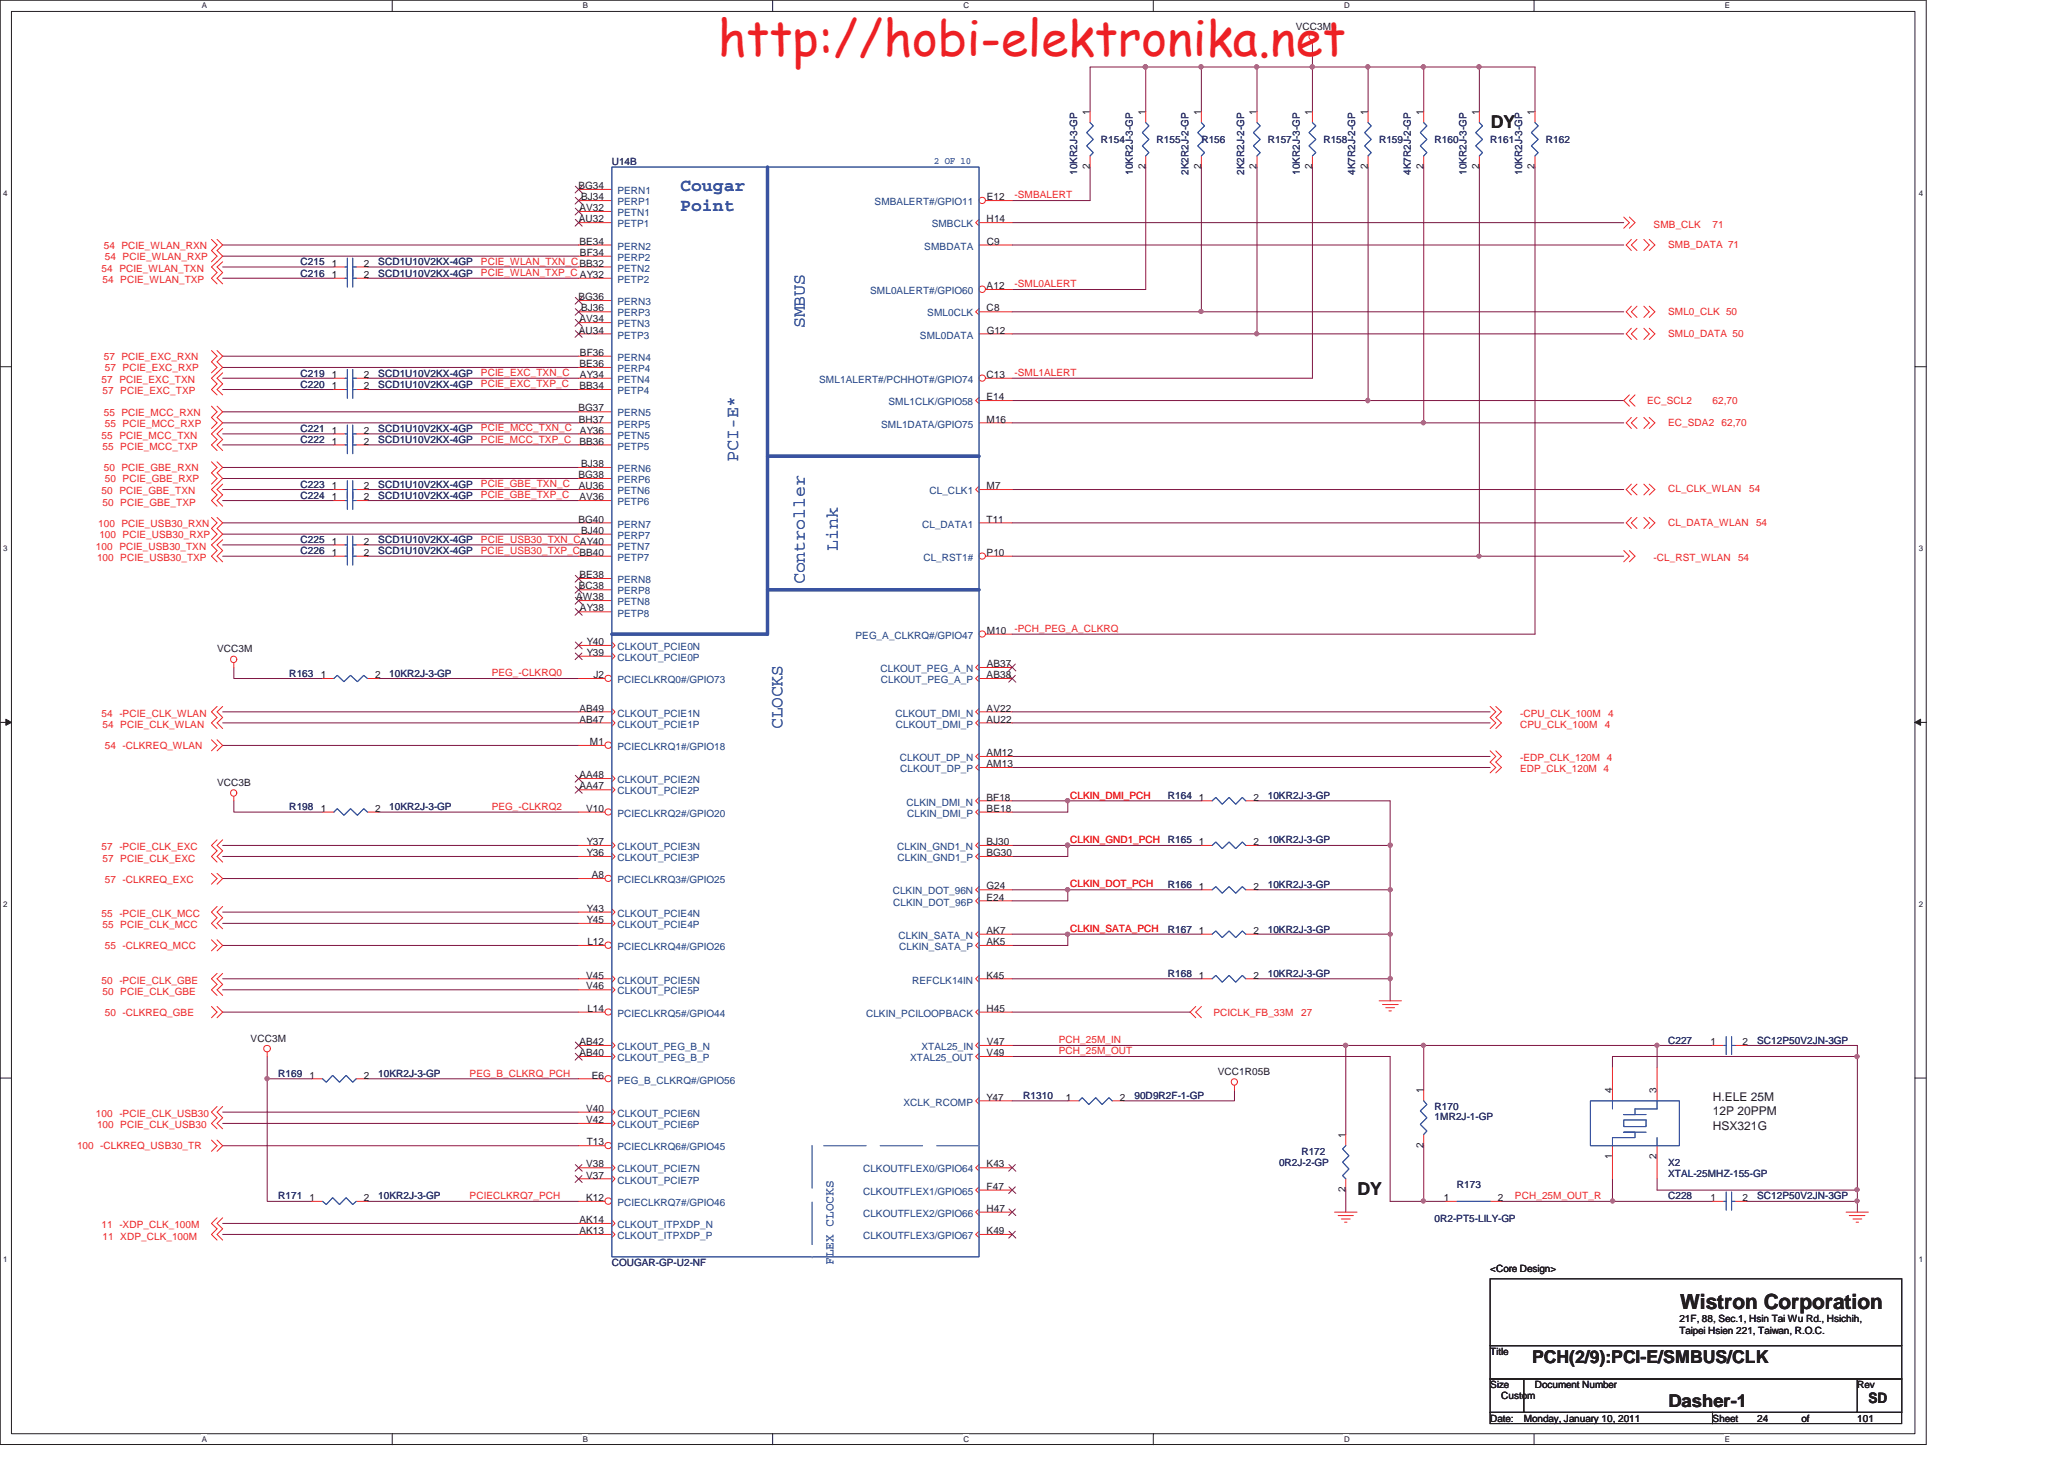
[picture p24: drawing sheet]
<svg xmlns="http://www.w3.org/2000/svg" width="297mm" height="210mm" viewBox="0 0 297 210" stroke-linecap="round" stroke-linejoin="round" font-family="sans-serif">
<defs><g id="words">
<text font-size="7.1" fill="#ed2024" x="103.3" y="8.1">http://hobi-elektronika.net</text>
<text font-size="3" fill="#231f20" x="241.8" y="188.4">Wistron Corporation</text>
<g font-size="2.5" fill="#231f20">
<text x="214.6" y="18.4">DY</text>
<text x="195.4" y="172.1">DY</text>
<text x="220.5" y="196.2">PCH(2/9):PCI-E/SMBUS/CLK</text>
<text x="240.1" y="202.4">Dasher-1</text>
</g>
<g font-size="2.5" fill="#3a53a4">
<text x="97.9" y="27.6">Cougar</text>
<text x="97.9" y="30.4">Point</text>
<text x="115.8" y="47.3" transform="rotate(-90 115.8 47.3)">SMBUS</text>
<text x="106.2" y="66.5" transform="rotate(-90 106.2 66.5)">PCI-E*</text>
<text x="120.6" y="79.3" transform="rotate(-90 120.6 79.3)">Link</text>
<text x="115.8" y="84.1" transform="rotate(-90 115.8 84.1)">Controller</text>
<text x="112.6" y="104.9" transform="rotate(-90 112.6 104.9)">CLOCKS</text>
</g>
<text font-size="2.1" fill="#231f20" x="268.9" y="202">SD</text>
<g font-size="1.7" fill="#231f20">
<text x="246.5" y="158.5">H.ELE 25M</text>
<text x="246.5" y="160.5">12P 20PPM</text>
<text x="246.5" y="162.6">HSX321G</text>
</g>
<text font-size="1.7" fill="#3a53a4" x="119.9" y="182" transform="rotate(-90 119.9 182)">FLEX CLOCKS</text>
<g font-size="1.4" fill="#231f20">
<text x="186.5" y="4.3">VCC3M</text>
<text x="156.8" y="16.5" transform="rotate(-90 156.8 16.5)">1</text>
<text x="164.9" y="16.5" transform="rotate(-90 164.9 16.5)">1</text>
<text x="172.9" y="16.5" transform="rotate(-90 172.9 16.5)">1</text>
<text x="180.8" y="16.5" transform="rotate(-90 180.8 16.5)">1</text>
<text x="188.8" y="16.5" transform="rotate(-90 188.8 16.5)">1</text>
<text x="196.8" y="16.5" transform="rotate(-90 196.8 16.5)">1</text>
<text x="204.9" y="16.5" transform="rotate(-90 204.9 16.5)">1</text>
<text x="212.9" y="16.5" transform="rotate(-90 212.9 16.5)">1</text>
<text x="220.8" y="16.5" transform="rotate(-90 220.8 16.5)">1</text>
<text x="83.3" y="27.2">BG34</text>
<text x="83.6" y="28.8">BJ34</text>
<text x="142" y="28.8">E12</text>
<text x="156.8" y="24.3" transform="rotate(-90 156.8 24.3)">2</text>
<text x="164.9" y="24.3" transform="rotate(-90 164.9 24.3)">2</text>
<text x="172.9" y="24.3" transform="rotate(-90 172.9 24.3)">2</text>
<text x="180.8" y="24.3" transform="rotate(-90 180.8 24.3)">2</text>
<text x="188.8" y="24.3" transform="rotate(-90 188.8 24.3)">2</text>
<text x="196.8" y="24.3" transform="rotate(-90 196.8 24.3)">2</text>
<text x="204.9" y="24.3" transform="rotate(-90 204.9 24.3)">2</text>
<text x="212.9" y="24.3" transform="rotate(-90 212.9 24.3)">2</text>
<text x="220.8" y="24.3" transform="rotate(-90 220.8 24.3)">2</text>
<text x="83.3" y="32">AU32</text>
<text x="83.4" y="35.2">BE34</text>
<text x="83.4" y="30.4">AV32</text>
<text x="142" y="32">H14</text>
<text x="142" y="35.2">C9</text>
<text x="47.7" y="38.4">1</text>
<text x="47.7" y="40">1</text>
<text x="52.4" y="38.4">2</text>
<text x="52.4" y="40">2</text>
<text x="83.5" y="36.8">BF34</text>
<text x="142" y="41.6">A12</text>
<text x="83.3" y="43.2">BG36</text>
<text x="83.4" y="46.4">AV34</text>
<text x="83.6" y="44.8">BJ36</text>
<text x="142" y="44.8">C8</text>
<text x="83.3" y="48">AU34</text>
<text x="83.4" y="52.8">BE36</text>
<text x="83.5" y="51.2">BF36</text>
<text x="142" y="48">G12</text>
<text x="47.7" y="56">1</text>
<text x="47.7" y="54.4">1</text>
<text x="52.4" y="56">2</text>
<text x="52.4" y="54.4">2</text>
<text x="83.3" y="59.2">BG37</text>
<text x="83.4" y="56">BB34</text>
<text x="83.5" y="54.4">AY34</text>
<text x="142" y="57.6">E14</text>
<text x="142" y="54.4">C13</text>
<text x="47.7" y="62.4">1</text>
<text x="47.7" y="64">1</text>
<text x="52.4" y="62.4">2</text>
<text x="52.4" y="64">2</text>
<text x="83.3" y="60.8">BH37</text>
<text x="83.4" y="64">BB36</text>
<text x="83.5" y="62.4">AY36</text>
<text x="142" y="60.8">M16</text>
<text x="47.7" y="70.4">1</text>
<text x="52.4" y="70.4">2</text>
<text x="83.3" y="68.8">BG38</text>
<text x="83.3" y="70.4">AU36</text>
<text x="83.4" y="72">AV36</text>
<text x="83.6" y="67.2">BJ38</text>
<text x="142" y="70.4">M7</text>
<text x="47.7" y="72">1</text>
<text x="52.4" y="72">2</text>
<text x="83.3" y="75.2">BG40</text>
<text x="83.6" y="76.8">BJ40</text>
<text x="142" y="75.2">T11</text>
<text x="47.7" y="80">1</text>
<text x="47.7" y="78.4">1</text>
<text x="52.4" y="80">2</text>
<text x="52.4" y="78.4">2</text>
<text x="83.4" y="83.2">BE38</text>
<text x="142" y="80">P10</text>
<text x="82.9" y="86.4">AW38</text>
<text x="83.3" y="84.8">BC38</text>
<text x="83.5" y="88">AY38</text>
<text x="31.2" y="93.9">VCC3M</text>
<text x="84.4" y="92.8">Y40</text>
<text x="84.4" y="94.4">Y39</text>
<text x="142" y="91.2">M10</text>
<text x="46.2" y="97.6">1</text>
<text x="54" y="97.6">2</text>
<text x="85.4" y="97.6">J2</text>
<text x="142" y="97.6">AB38</text>
<text x="142" y="96">AB37</text>
<text x="83.4" y="102.4">AB49</text>
<text x="83.4" y="104">AB47</text>
<text x="84.9" y="107.2">M1</text>
<text x="142" y="104">AU22</text>
<text x="142" y="102.4">AV22</text>
<text x="31.2" y="113.1">VCC3B</text>
<text x="83.4" y="112">AA48</text>
<text x="83.4" y="113.6">AA47</text>
<text x="142" y="110.4">AM13</text>
<text x="142" y="108.8">AM12</text>
<text x="46.2" y="116.8">1</text>
<text x="54" y="116.8">2</text>
<text x="84.4" y="116.8">V10</text>
<text x="142" y="115.2">BF18</text>
<text x="142" y="116.8">BE18</text>
<text x="172.5" y="115.2">1</text>
<text x="180.4" y="115.2">2</text>
<text x="84.4" y="121.6">Y37</text>
<text x="84.4" y="123.2">Y36</text>
<text x="142" y="123.2">BG30</text>
<text x="142" y="121.6">BJ30</text>
<text x="172.5" y="121.6">1</text>
<text x="180.4" y="121.6">2</text>
<text x="84.4" y="131.2">Y43</text>
<text x="85.2" y="126.4">A8</text>
<text x="142" y="129.6">E24</text>
<text x="142" y="128">G24</text>
<text x="172.5" y="128">1</text>
<text x="180.4" y="128">2</text>
<text x="84.4" y="132.8">Y45</text>
<text x="84.5" y="136">L12</text>
<text x="142" y="136">AK5</text>
<text x="142" y="134.4">AK7</text>
<text x="172.5" y="134.4">1</text>
<text x="180.4" y="134.4">2</text>
<text x="84.4" y="140.9">V45</text>
<text x="84.4" y="142.4">V46</text>
<text x="142" y="140.9">K45</text>
<text x="172.5" y="140.8">1</text>
<text x="180.4" y="140.8">2</text>
<text x="36.1" y="149.9">VCC3M</text>
<text x="84.5" y="145.6">L14</text>
<text x="142" y="145.6">H45</text>
<text x="44.5" y="155.2">1</text>
<text x="52.4" y="155.2">2</text>
<text x="83.4" y="152">AB40</text>
<text x="83.4" y="150.4">AB42</text>
<text x="85.2" y="155.2">E6</text>
<text x="142" y="152">V49</text>
<text x="142" y="150.4">V47</text>
<text x="175.3" y="154.7">VCC1R05B</text>
<text x="246.2" y="150.4">1</text>
<text x="250.8" y="150.4">2</text>
<text x="84.4" y="160">V40</text>
<text x="84.4" y="161.6">V42</text>
<text x="142" y="158.4">Y47</text>
<text x="153.4" y="158.4">1</text>
<text x="161.2" y="158.4">2</text>
<text x="204.9" y="157.4" transform="rotate(-90 204.9 157.4)">1</text>
<text x="232" y="157.4" transform="rotate(-90 232 157.4)">4</text>
<text x="238.4" y="157.4" transform="rotate(-90 238.4 157.4)">3</text>
<text x="84.4" y="164.8">T13</text>
<text x="193.6" y="163.8" transform="rotate(-90 193.6 163.8)">1</text>
<text x="204.9" y="165.2" transform="rotate(-90 204.9 165.2)">2</text>
<text x="232" y="166.8" transform="rotate(-90 232 166.8)">1</text>
<text x="238.4" y="166.8" transform="rotate(-90 238.4 166.8)">2</text>
<text x="44.5" y="172.8">1</text>
<text x="52.4" y="172.8">2</text>
<text x="84.4" y="172.9">K12</text>
<text x="84.4" y="168">V38</text>
<text x="84.4" y="169.6">V37</text>
<text x="142" y="168">K43</text>
<text x="142" y="171.2">F47</text>
<text x="193.6" y="171.6" transform="rotate(-90 193.6 171.6)">2</text>
<text x="207.8" y="172.8">1</text>
<text x="215.6" y="172.8">2</text>
<text x="246.2" y="172.8">1</text>
<text x="250.8" y="172.8">2</text>
<text x="83.4" y="176">AK14</text>
<text x="83.4" y="177.6">AK13</text>
<text x="142" y="174.4">H47</text>
<text x="142" y="177.6">K49</text>
<text x="214.5" y="183.1">&lt;Core Design&gt;</text>
<text x="241.7" y="190.3">21F, 88, Sec.1, Hsin Tai Wu Rd., Hsichih,</text>
<text x="241.7" y="192">Taipei Hsien 221, Taiwan, R.O.C.</text>
<text x="214.4" y="195">Title</text>
<text x="214.4" y="199.8">Size</text>
<text x="216.1" y="201.4">Custom</text>
<text x="220.9" y="199.8">Document Number</text>
<text x="267.3" y="199.8">Rev</text>
<text x="214.4" y="204.6">Date:</text>
<text x="219.3" y="204.6">Monday, January 10, 2011</text>
<text x="246.4" y="204.6">Sheet</text>
<text x="252.9" y="204.6">24</text>
<text x="259.3" y="204.6">of</text>
<text x="267.3" y="204.6">101</text>
</g>
<g font-size="1.4" fill="#2d2d72">
<text x="88" y="23.8">U14B</text>
<text x="158.4" y="20.6">R154</text>
<text x="166.4" y="20.6">R155</text>
<text x="172.9" y="20.6">R156</text>
<text x="182.5" y="20.6">R157</text>
<text x="190.5" y="20.6">R158</text>
<text x="198.5" y="20.6">R159</text>
<text x="206.5" y="20.6">R160</text>
<text x="214.5" y="20.6">R161</text>
<text x="222.5" y="20.6">R162</text>
<text x="155" y="25.2" transform="rotate(-90 155 25.2)">10KR2J-3-GP</text>
<text x="163" y="25.2" transform="rotate(-90 163 25.2)">10KR2J-3-GP</text>
<text x="171" y="25.2" transform="rotate(-90 171 25.2)">2K2R2J-2-GP</text>
<text x="179" y="25.2" transform="rotate(-90 179 25.2)">2K2R2J-2-GP</text>
<text x="187" y="25.2" transform="rotate(-90 187 25.2)">10KR2J-3-GP</text>
<text x="195" y="25.2" transform="rotate(-90 195 25.2)">4K7R2J-2-GP</text>
<text x="203" y="25.2" transform="rotate(-90 203 25.2)">4K7R2J-2-GP</text>
<text x="211" y="25.2" transform="rotate(-90 211 25.2)">10KR2J-3-GP</text>
<text x="219" y="25.2" transform="rotate(-90 219 25.2)">10KR2J-3-GP</text>
<text x="43.3" y="38.2">C215</text>
<text x="43.3" y="39.8">C216</text>
<text x="54.4" y="38.2">SCD1U10V2KX-4GP</text>
<text x="54.4" y="39.8">SCD1U10V2KX-4GP</text>
<text x="43.3" y="55.8">C220</text>
<text x="43.3" y="54.2">C219</text>
<text x="54.4" y="55.8">SCD1U10V2KX-4GP</text>
<text x="54.4" y="54.2">SCD1U10V2KX-4GP</text>
<text x="43.3" y="62.2">C221</text>
<text x="43.3" y="63.8">C222</text>
<text x="54.4" y="62.2">SCD1U10V2KX-4GP</text>
<text x="54.4" y="63.8">SCD1U10V2KX-4GP</text>
<text x="43.3" y="71.8">C224</text>
<text x="43.3" y="70.2">C223</text>
<text x="54.4" y="71.8">SCD1U10V2KX-4GP</text>
<text x="54.4" y="70.2">SCD1U10V2KX-4GP</text>
<text x="43.3" y="79.8">C226</text>
<text x="43.3" y="78.2">C225</text>
<text x="54.4" y="79.8">SCD1U10V2KX-4GP</text>
<text x="54.4" y="78.2">SCD1U10V2KX-4GP</text>
<text x="41.6" y="97.4">R163</text>
<text x="56" y="97.4">10KR2J-3-GP</text>
<text x="41.6" y="116.6">R198</text>
<text x="56" y="116.6">10KR2J-3-GP</text>
<text x="168.1" y="115">R164</text>
<text x="182.5" y="115">10KR2J-3-GP</text>
<text x="168.1" y="121.4">R165</text>
<text x="182.5" y="121.4">10KR2J-3-GP</text>
<text x="168.1" y="127.8">R166</text>
<text x="182.5" y="127.8">10KR2J-3-GP</text>
<text x="168.1" y="134.2">R167</text>
<text x="182.5" y="134.2">10KR2J-3-GP</text>
<text x="168.1" y="140.6">R168</text>
<text x="182.5" y="140.6">10KR2J-3-GP</text>
<text x="40.1" y="155">R169</text>
<text x="54.4" y="155">10KR2J-3-GP</text>
<text x="240.1" y="150.3">C227</text>
<text x="252.9" y="150.3">SC12P50V2JN-3GP</text>
<text x="147.3" y="158.2">R1310</text>
<text x="163.3" y="158.2">90D9R2F-1-GP</text>
<text x="206.5" y="159.8">R170</text>
<text x="206.5" y="161.3">1MR2J-1-GP</text>
<text x="184.1" y="167.8">0R2J-2-GP</text>
<text x="187.3" y="166.2">R172</text>
<text x="240.1" y="167.8">X2</text>
<text x="40.1" y="172.6">R171</text>
<text x="54.4" y="172.6">10KR2J-3-GP</text>
<text x="209.7" y="171">R173</text>
<text x="240.1" y="172.6">C228</text>
<text x="240.1" y="169.4">XTAL-25MHZ-155-GP</text>
<text x="252.9" y="172.6">SC12P50V2JN-3GP</text>
<text x="206.5" y="175.8">0R2-PT5-LILY-GP</text>
<text x="88" y="182.3">COUGAR-GP-U2-NF</text>
</g>
<text font-size="1.4" fill="#3a53a4" x="134.4" y="23.6">2 OF 10</text>
<g font-size="1.4" fill="#1d437e">
<text x="88.8" y="27.9">PERN1</text>
<text x="88.8" y="29.5">PERP1</text>
<text x="125.9" y="29.5">SMBALERT#/GPIO11</text>
<text x="88.8" y="36">PERN2</text>
<text x="88.8" y="31.1">PETN1</text>
<text x="88.8" y="32.7">PETP1</text>
<text x="133" y="36">SMBDATA</text>
<text x="134.1" y="32.7">SMBCLK</text>
<text x="88.8" y="37.5">PERP2</text>
<text x="88.8" y="39.1">PETN2</text>
<text x="88.8" y="40.7">PETP2</text>
<text x="88.8" y="43.9">PERN3</text>
<text x="88.8" y="45.5">PERP3</text>
<text x="88.8" y="47.1">PETN3</text>
<text x="125.2" y="42.3">SML0ALERT#/GPIO60</text>
<text x="133.4" y="45.5">SML0CLK</text>
<text x="88.8" y="51.9">PERN4</text>
<text x="88.8" y="53.6">PERP4</text>
<text x="88.8" y="48.7">PETP3</text>
<text x="132.4" y="48.7">SML0DATA</text>
<text x="88.8" y="59.9">PERN5</text>
<text x="88.8" y="55.1">PETN4</text>
<text x="88.8" y="56.7">PETP4</text>
<text x="117.9" y="55.1">SML1ALERT#/PCHHOT#/GPIO74</text>
<text x="127.9" y="58.3">SML1CLK/GPIO58</text>
<text x="88.8" y="61.6">PERP5</text>
<text x="88.8" y="63.1">PETN5</text>
<text x="88.8" y="64.7">PETP5</text>
<text x="126.8" y="61.6">SML1DATA/GPIO75</text>
<text x="88.8" y="67.9">PERN6</text>
<text x="88.8" y="69.5">PERP6</text>
<text x="88.8" y="71.1">PETN6</text>
<text x="133.8" y="71.1">CL_CLK1</text>
<text x="88.8" y="76">PERN7</text>
<text x="88.8" y="77.5">PERP7</text>
<text x="88.8" y="72.7">PETP6</text>
<text x="132.7" y="76">CL_DATA1</text>
<text x="88.8" y="83.9">PERN8</text>
<text x="88.8" y="79.1">PETN7</text>
<text x="88.8" y="80.7">PETP7</text>
<text x="132.9" y="80.7">CL_RST1#</text>
<text x="88.8" y="85.6">PERP8</text>
<text x="88.8" y="87.1">PETN8</text>
<text x="88.8" y="88.7">PETP8</text>
<text x="88.8" y="93.6">CLKOUT_PCIE0N</text>
<text x="88.8" y="95.1">CLKOUT_PCIE0P</text>
<text x="123.1" y="91.9">PEG_A_CLKRQ#/GPIO47</text>
<text x="88.8" y="98.3">PCIECLKRQ0#/GPIO73</text>
<text x="126.7" y="96.7">CLKOUT_PEG_A_N</text>
<text x="126.8" y="98.3">CLKOUT_PEG_A_P</text>
<text x="88.8" y="103.1">CLKOUT_PCIE1N</text>
<text x="88.8" y="104.7">CLKOUT_PCIE1P</text>
<text x="88.8" y="108">PCIECLKRQ1#/GPIO18</text>
<text x="128.9" y="103.1">CLKOUT_DMI_N</text>
<text x="128.9" y="104.7">CLKOUT_DMI_P</text>
<text x="88.8" y="112.7">CLKOUT_PCIE2N</text>
<text x="129.5" y="109.5">CLKOUT_DP_N</text>
<text x="129.6" y="111.1">CLKOUT_DP_P</text>
<text x="88.8" y="114.3">CLKOUT_PCIE2P</text>
<text x="88.8" y="117.5">PCIECLKRQ2#/GPIO20</text>
<text x="130.4" y="116">CLKIN_DMI_N</text>
<text x="130.6" y="117.5">CLKIN_DMI_P</text>
<text x="88.8" y="122.3">CLKOUT_PCIE3N</text>
<text x="88.8" y="123.9">CLKOUT_PCIE3P</text>
<text x="129.1" y="122.3">CLKIN_GND1_N</text>
<text x="129.2" y="123.9">CLKIN_GND1_P</text>
<text x="88.8" y="131.9">CLKOUT_PCIE4N</text>
<text x="88.8" y="127.1">PCIECLKRQ3#/GPIO25</text>
<text x="128.5" y="128.7">CLKIN_DOT_96N</text>
<text x="128.5" y="130.4">CLKIN_DOT_96P</text>
<text x="88.8" y="133.6">CLKOUT_PCIE4P</text>
<text x="88.8" y="136.7">PCIECLKRQ4#/GPIO26</text>
<text x="129.3" y="135.1">CLKIN_SATA_N</text>
<text x="129.4" y="136.7">CLKIN_SATA_P</text>
<text x="88.8" y="141.6">CLKOUT_PCIE5N</text>
<text x="88.8" y="143.1">CLKOUT_PCIE5P</text>
<text x="131.3" y="141.6">REFCLK14IN</text>
<text x="88.8" y="146.3">PCIECLKRQ5#/GPIO44</text>
<text x="124.6" y="146.3">CLKIN_PCILOOPBACK</text>
<text x="88.8" y="156">PEG_B_CLKRQ#/GPIO56</text>
<text x="88.8" y="152.7">CLKOUT_PEG_B_P</text>
<text x="88.8" y="151.1">CLKOUT_PEG_B_N</text>
<text x="131" y="152.7">XTAL25_OUT</text>
<text x="132.6" y="151.1">XTAL25_IN</text>
<text x="88.8" y="160.7">CLKOUT_PCIE6N</text>
<text x="130" y="159.1">XCLK_RCOMP</text>
<text x="88.8" y="162.4">CLKOUT_PCIE6P</text>
<text x="88.8" y="165.6">PCIECLKRQ6#/GPIO45</text>
<text x="88.8" y="173.6">PCIECLKRQ7#/GPIO46</text>
<text x="88.8" y="168.7">CLKOUT_PCIE7N</text>
<text x="88.8" y="170.4">CLKOUT_PCIE7P</text>
<text x="124.2" y="168.7">CLKOUTFLEX0/GPIO64</text>
<text x="124.2" y="171.9">CLKOUTFLEX1/GPIO65</text>
<text x="88.8" y="176.7">CLKOUT_ITPXDP_N</text>
<text x="88.8" y="178.3">CLKOUT_ITPXDP_P</text>
<text x="124.2" y="175.1">CLKOUTFLEX2/GPIO66</text>
<text x="124.2" y="178.3">CLKOUTFLEX3/GPIO67</text>
</g>
<g font-size="1.4" fill="#ec2426">
<text x="146" y="28.5">-SMBALERT</text>
<text x="14.9" y="35.8">54 PCIE_WLAN_RXN</text>
<text x="238" y="32.8">SMB_CLK</text>
<text x="240.1" y="35.6">SMB_DATA 71</text>
<text x="246.4" y="32.8">71</text>
<text x="14.6" y="39.2">54 PCIE_WLAN_TXN</text>
<text x="14.8" y="40.7">54 PCIE_WLAN_TXP</text>
<text x="15.1" y="37.4">54 PCIE_WLAN_RXP</text>
<text x="69.2" y="38.1">PCIE_WLAN_TXN_CBB32</text>
<text x="69.2" y="39.7">PCIE_WLAN_TXP_C AY32</text>
<text x="146" y="41.3">-SML0ALERT</text>
<text x="240.1" y="45.3">SML0_CLK 50</text>
<text x="14.9" y="51.8">57 PCIE_EXC_RXN</text>
<text x="15.1" y="53.4">57 PCIE_EXC_RXP</text>
<text x="240.1" y="48.5">SML0_DATA 50</text>
<text x="14.6" y="55.1">57 PCIE_EXC_TXN</text>
<text x="14.8" y="56.8">57 PCIE_EXC_TXP</text>
<text x="14.9" y="59.8">55 PCIE_MCC_RXN</text>
<text x="69.2" y="54.1">PCIE_EXC_TXN_C</text>
<text x="69.2" y="55.7">PCIE_EXC_TXP_C</text>
<text x="146" y="54.1">-SML1ALERT</text>
<text x="237" y="58.2">EC_SCL2</text>
<text x="246.5" y="58.2">62,70</text>
<text x="14.6" y="63.2">55 PCIE_MCC_TXN</text>
<text x="14.8" y="64.8">55 PCIE_MCC_TXP</text>
<text x="15.1" y="61.4">55 PCIE_MCC_RXP</text>
<text x="69.2" y="62.1">PCIE_MCC_TXN_C</text>
<text x="69.2" y="63.7">PCIE_MCC_TXP_C</text>
<text x="240.1" y="61.2">EC_SDA2</text>
<text x="247.8" y="61.2">62,70</text>
<text x="14.6" y="71.2">50 PCIE_GBE_TXN</text>
<text x="14.9" y="67.8">50 PCIE_GBE_RXN</text>
<text x="15.1" y="69.4">50 PCIE_GBE_RXP</text>
<text x="69.2" y="70.1">PCIE_GBE_TXN_C</text>
<text x="69.2" y="71.7">PCIE_GBE_TXP_C</text>
<text x="240.1" y="70.9">CL_CLK_WLAN</text>
<text x="251.7" y="70.9">54</text>
<text x="14.1" y="75.8">100 PCIE_USB30_RXN</text>
<text x="14.3" y="77.4">100 PCIE_USB30_RXP</text>
<text x="14.8" y="72.8">50 PCIE_GBE_TXP</text>
<text x="240.1" y="75.6">CL_DATA_WLAN</text>
<text x="252.7" y="75.6">54</text>
<text x="13.8" y="79.2">100 PCIE_USB30_TXN</text>
<text x="14" y="80.8">100 PCIE_USB30_TXP</text>
<text x="69.2" y="78.1">PCIE_USB30_TXN_CAY40</text>
<text x="69.2" y="79.7">PCIE_USB30_TXP_CBB40</text>
<text x="238" y="80.8">-CL_RST_WLAN</text>
<text x="250.1" y="80.8">54</text>
<text x="146" y="90.9">-PCH_PEG_A_CLKRQ</text>
<text x="70.8" y="97.3">PEG_-CLKRQ0</text>
<text x="14.6" y="103.2">54 -PCIE_CLK_WLAN</text>
<text x="14.8" y="104.8">54 PCIE_CLK_WLAN</text>
<text x="15.1" y="107.8">54 -CLKREQ_WLAN</text>
<text x="218.8" y="103.2">-CPU_CLK_100M</text>
<text x="218.8" y="104.8">CPU_CLK_100M</text>
<text x="231" y="104.8">4</text>
<text x="231.4" y="103.2">4</text>
<text x="218.8" y="109.5">-EDP_CLK_120M 4</text>
<text x="218.8" y="111.2">EDP_CLK_120M 4</text>
<text x="70.8" y="116.5">PEG_-CLKRQ2</text>
<text x="154" y="114.9">CLKIN_DMI_PCH</text>
<text x="14.6" y="122.4">57 -PCIE_CLK_EXC</text>
<text x="14.8" y="124">57 PCIE_CLK_EXC</text>
<text x="154" y="121.3">CLKIN_GND1_PCH</text>
<text x="14.6" y="132">55 -PCIE_CLK_MCC</text>
<text x="15.1" y="127">57 -CLKREQ_EXC</text>
<text x="154" y="127.7">CLKIN_DOT_PCH</text>
<text x="14.8" y="133.6">55 PCIE_CLK_MCC</text>
<text x="15.1" y="136.6">55 -CLKREQ_MCC</text>
<text x="154" y="134.1">CLKIN_SATA_PCH</text>
<text x="14.6" y="141.6">50 -PCIE_CLK_GBE</text>
<text x="14.8" y="143.2">50 PCIE_CLK_GBE</text>
<text x="15.1" y="146.2">50 -CLKREQ_GBE</text>
<text x="174.6" y="146.2">PCICLK_FB_33M</text>
<text x="187.3" y="146.2">27</text>
<text x="67.6" y="154.9">PEG_B_CLKRQ_PCH</text>
<text x="152.4" y="150.1">PCH_25M_IN</text>
<text x="152.4" y="151.7">PCH_25M_OUT</text>
<text x="13.8" y="160.8">100 -PCIE_CLK_USB30</text>
<text x="11.1" y="165.4">100 -CLKREQ_USB30_TR</text>
<text x="14" y="162.4">100 PCIE_CLK_USB30</text>
<text x="67.6" y="172.5">PCIECLKRQ7_PCH</text>
<text x="218" y="172.5">PCH_25M_OUT_R</text>
<text x="14.6" y="176.8">11 -XDP_CLK_100M</text>
<text x="14.8" y="178.4">11 XDP_CLK_100M</text>
</g>
<g font-size="1.1" fill="#231f20">
<text x="29" y="1.2">A</text>
<text x="83.9" y="1.2">B</text>
<text x="138.7" y="1.2">C</text>
<text x="193.4" y="1.2">D</text>
<text x="248.3" y="1.2">E</text>
<text x=".5" y="28.2">4</text>
<text x="276.1" y="28.2">4</text>
<text x=".5" y="79.3">3</text>
<text x="276.1" y="79.3">3</text>
<text x=".5" y="130.5">2</text>
<text x="276.1" y="130.5">2</text>
<text x=".5" y="181.7">1</text>
<text x="276.1" y="181.7">1</text>
<text x="29" y="207.5">A</text>
<text x="83.9" y="207.5">B</text>
<text x="138.7" y="207.5">C</text>
<text x="193.4" y="207.5">D</text>
<text x="248.3" y="207.5">E</text>
</g>
</g></defs>
<path d="M0 0h277.2v207.9h-277.2zM1.6 1.6h274v204.7h-274z" fill="none" stroke="#231f20" stroke-width=".14"/>
<g fill="#fff">
<path d="M29 .2h.8v1.2h-.8z"/>
<path d="M29 206.5h.8v1.2h-.8z"/>
</g>
<path d="M56.4 0v1.6M56.4 206.3v1.6" fill="none" stroke="#231f20" stroke-width=".14"/>
<g fill="#fff">
<path d="M83.8 .2h.7v1.2h-.7z"/>
<path d="M83.8 206.5h.7v1.2h-.7z"/>
</g>
<path d="M111.2 0v1.6M111.2 206.3v1.6" fill="none" stroke="#231f20" stroke-width=".14"/>
<g fill="#fff">
<path d="M138.6 .2h.8v1.2h-.8z"/>
<path d="M138.6 206.5h.8v1.2h-.8z"/>
</g>
<path d="M166 0v1.6M166 206.3v1.6" fill="none" stroke="#231f20" stroke-width=".14"/>
<g fill="#fff">
<path d="M193.4 .2h.8v1.2h-.8z"/>
<path d="M193.4 206.5h.8v1.2h-.8z"/>
</g>
<path d="M220.8 0v1.6M220.8 206.3v1.6" fill="none" stroke="#231f20" stroke-width=".14"/>
<g fill="#fff">
<path d="M248.1 .2h.8v1.2h-.8z"/>
<path d="M248.1 206.5h.8v1.2h-.8z"/>
<path d="M.5 27.2h.6v1.2h-.6z"/>
<path d="M276 27.2h.6v1.2h-.6z"/>
<path d="M.5 78.4h.6v1.1h-.6z"/>
<path d="M276 78.4h.6v1.1h-.6z"/>
</g>
<path d="M0 52.8h1.6M275.6 52.8h1.6" fill="none" stroke="#231f20" stroke-width=".14"/>
<g fill="#fff">
<path d="M.5 129.5h.6v1.2h-.6z"/>
<path d="M276 129.5h.6v1.2h-.6z"/>
</g>
<path d="M0 104h1.6M275.6 104h1.6" fill="none" stroke="#231f20" stroke-width=".14"/>
<path d="M.8 103.5l.8 .5-.8 .4z" fill="#231f20"/>
<path d="M.8 103.5l.8 .5-.8 .4z" fill="none" stroke="#231f20" stroke-width=".14"/>
<path d="M275.6 104l.8-.5v.9z" fill="#231f20"/>
<path d="M275.6 104l.8-.5v.9z" fill="none" stroke="#231f20" stroke-width=".14"/>
<g fill="#fff">
<path d="M.5 180.7h.6v1.2h-.6z"/>
<path d="M276 180.7h.6v1.2h-.6z"/>
</g>
<path d="M0 155.2h1.6M275.6 155.2h1.6" fill="none" stroke="#231f20" stroke-width=".14"/>
<path d="M204.9 9.6h8v6.4" fill="none" stroke="#7f1542" stroke-width=".14"/>
<circle cx="212.8" cy="9.6" r=".31" fill="#b8529f"/>
<circle cx="212.8" cy="9.6" r=".31" fill="none" stroke="#b8529f" stroke-width=".14"/>
<circle cx="204.8" cy="9.6" r=".31" fill="#b8529f"/>
<circle cx="204.8" cy="9.6" r=".31" fill="none" stroke="#b8529f" stroke-width=".14"/>
<path d="M212.9 24v56h20.8" fill="none" stroke="#7f1542" stroke-width=".14"/>
<circle cx="212.9" cy="80" r=".29" fill="#b8529f"/>
<circle cx="212.9" cy="80" r=".29" fill="none" stroke="#b8529f" stroke-width=".14"/>
<path d="M204.9 24v36.9h28.8" fill="none" stroke="#7f1542" stroke-width=".14"/>
<circle cx="204.8" cy="60.8" r=".3" fill="#b8529f"/>
<circle cx="204.8" cy="60.8" r=".3" fill="none" stroke="#b8529f" stroke-width=".14"/>
<path d="M196.9 24v33.6h36.8" fill="none" stroke="#7f1542" stroke-width=".14"/>
<circle cx="196.8" cy="57.6" r=".3" fill="#b8529f"/>
<circle cx="196.8" cy="57.6" r=".3" fill="none" stroke="#b8529f" stroke-width=".14"/>
<path d="M180.9 24v24.1M188.9 24v30.4h-43.2" fill="none" stroke="#7f1542" stroke-width=".14"/>
<circle cx="180.9" cy="48" r=".3" fill="#b8529f"/>
<circle cx="180.9" cy="48" r=".3" fill="none" stroke="#b8529f" stroke-width=".14"/>
<path d="M172.9 24v20.9h60.8M180.9 48.1h52.8" fill="none" stroke="#7f1542" stroke-width=".14"/>
<circle cx="172.8" cy="44.8" r=".29" fill="#b8529f"/>
<circle cx="172.8" cy="44.8" r=".29" fill="none" stroke="#b8529f" stroke-width=".14"/>
<g fill="none" stroke="#7f1542" stroke-width=".14">
<path d="M164.9 9.6h-8v6.4M145.7 32h88M145.7 35.3h88M156.9 24v4.9h-11.2M164.9 24v17.7h-19.2M32 51.3h51.3M32 52.9h51.3M32 54.4h16M32 56.1h16M52.9 56.1h30.4M52.9 54.4h30.4M32 102.5h51.3"/>
<path d="M32 104h51.3M32 107.3h51.3M32 136.1h51.3M32 126.4h51.3M32 123.3h51.3M32 121.7h51.3M32 131.3h51.3M32 145.7h51.3M38.5 152.1v3.2h6.4M52.9 155.3h30.4"/>
</g>
<circle cx="164.8" cy="9.6" r=".31" fill="#b8529f"/>
<circle cx="164.8" cy="9.6" r=".31" fill="none" stroke="#b8529f" stroke-width=".14"/>
<path d="M164.9 9.6v6.4M172.9 9.6v6.4M180.9 9.6v6.4M188.9 6.4v9.6M188.9 9.6h8" fill="none" stroke="#7f1542" stroke-width=".14"/>
<circle cx="196.8" cy="9.6" r=".3" fill="#b8529f"/>
<circle cx="196.8" cy="9.6" r=".3" fill="none" stroke="#b8529f" stroke-width=".14"/>
<circle cx="188.8" cy="9.6" r=".31" fill="#b8529f"/>
<circle cx="188.8" cy="9.6" r=".31" fill="none" stroke="#b8529f" stroke-width=".14"/>
<path d="M172.9 9.6h16M196.9 16v-6.4h8v6.4M145.7 48.1h35.2M145.7 70.5h88M145.7 75.3h88" fill="none" stroke="#7f1542" stroke-width=".14"/>
<circle cx="180.8" cy="9.6" r=".31" fill="#b8529f"/>
<circle cx="180.8" cy="9.6" r=".31" fill="none" stroke="#b8529f" stroke-width=".14"/>
<path d="M164.9 9.6h8M145.7 60.9h59.2M145.7 80h67.2" fill="none" stroke="#7f1542" stroke-width=".14"/>
<circle cx="172.8" cy="9.6" r=".31" fill="#b8529f"/>
<circle cx="172.8" cy="9.6" r=".31" fill="none" stroke="#b8529f" stroke-width=".14"/>
<circle cx="164.8" cy="9.6" r=".31" fill="#b8529f"/>
<circle cx="164.8" cy="9.6" r=".31" fill="none" stroke="#b8529f" stroke-width=".14"/>
<path d="M212.9 9.6h8v6.4M220.9 24v67.3h-75.2M145.7 57.6h51.2M145.7 102.5h68.8M145.7 104h68.8M145.7 145.7h25.6M238.5 150.5v3.2M232.1 172.9h14.4" fill="none" stroke="#7f1542" stroke-width=".14"/>
<circle cx="232.1" cy="172.8" r=".3" fill="#b8529f"/>
<circle cx="232.1" cy="172.8" r=".3" fill="none" stroke="#b8529f" stroke-width=".14"/>
<path d="M238.5 150.5h8M232.1 169.7v3.2" fill="none" stroke="#7f1542" stroke-width=".14"/>
<circle cx="238.5" cy="150.4" r=".29" fill="#b8529f"/>
<circle cx="238.5" cy="150.4" r=".29" fill="none" stroke="#b8529f" stroke-width=".14"/>
<path d="M251.3 150.5h16M267.3 171.3v1.6" fill="none" stroke="#7f1542" stroke-width=".14"/>
<circle cx="267.3" cy="171.2" r=".29" fill="#b8529f"/>
<circle cx="267.3" cy="171.2" r=".29" fill="none" stroke="#b8529f" stroke-width=".14"/>
<path d="M251.3 172.9h16v1.6" fill="none" stroke="#7f1542" stroke-width=".14"/>
<circle cx="267.3" cy="172.8" r=".29" fill="#b8529f"/>
<circle cx="267.3" cy="172.8" r=".29" fill="none" stroke="#b8529f" stroke-width=".14"/>
<g fill="none" stroke="#7f1542" stroke-width=".14">
<path d="M32 59.3h51.3M32 70.5h16M32 72h16M32 62.4h16M32 64h16M32 67.3h51.3M32 68.9h51.3M32 60.9h51.3M52.9 70.5h30.4M52.9 72h30.4M52.9 62.4h30.4M52.9 64h30.4"/>
<path d="M145.7 150.5h48v12.8M193.7 171.3v3.2M204.9 164.9v8h3.2M216.1 172.9h16"/>
</g>
<circle cx="204.8" cy="172.8" r=".29" fill="#b8529f"/>
<circle cx="204.8" cy="172.8" r=".29" fill="none" stroke="#b8529f" stroke-width=".14"/>
<path d="M145.7 152.1h54.4v20.8h4.8M238.5 150.5h-33.6v6.4" fill="none" stroke="#7f1542" stroke-width=".14"/>
<circle cx="204.8" cy="150.4" r=".29" fill="#b8529f"/>
<circle cx="204.8" cy="150.4" r=".29" fill="none" stroke="#b8529f" stroke-width=".14"/>
<path d="M193.7 150.5h11.2" fill="none" stroke="#7f1542" stroke-width=".14"/>
<circle cx="193.7" cy="150.4" r=".31" fill="#b8529f"/>
<circle cx="193.7" cy="150.4" r=".31" fill="none" stroke="#b8529f" stroke-width=".14"/>
<path d="M267.3 152.1v19.2h-28.8" fill="none" stroke="#7f1542" stroke-width=".14"/>
<circle cx="267.3" cy="152.1" r=".3" fill="#b8529f"/>
<circle cx="267.3" cy="152.1" r=".3" fill="none" stroke="#b8529f" stroke-width=".14"/>
<g fill="none" stroke="#7f1542" stroke-width=".14">
<path d="M32 38.4h16M32 35.3h51.3M32 36.9h51.3M52.9 38.4h30.4M32 40h16M52.9 40h30.4M32 78.4h16M32 75.3h51.3M32 76.9h51.3M52.9 78.4h30.4M32 80h16M33.7 96.1v1.6h12.7"/>
<path d="M52.9 80h30.4M54.4 97.7h28.9M32 132.9h51.3M32 142.5h51.3M32 140.9h51.3M38.5 155.3v17.6h6.4M267.3 150.5v1.6h-35.2v1.6M238.5 169.7v1.6"/>
</g>
<circle cx="38.4" cy="155.2" r=".3" fill="#b8529f"/>
<circle cx="38.4" cy="155.2" r=".3" fill="none" stroke="#b8529f" stroke-width=".14"/>
<path d="M145.7 44.9h27.2M153.7 115.3h19.2M32 177.7h51.3M32 176.1h51.3" fill="none" stroke="#7f1542" stroke-width=".14"/>
<circle cx="153.6" cy="115.2" r=".31" fill="#b8529f"/>
<circle cx="153.6" cy="115.2" r=".31" fill="none" stroke="#b8529f" stroke-width=".14"/>
<path d="M153.7 121.7h19.2" fill="none" stroke="#7f1542" stroke-width=".14"/>
<circle cx="153.6" cy="121.6" r=".32" fill="#b8529f"/>
<circle cx="153.6" cy="121.6" r=".32" fill="none" stroke="#b8529f" stroke-width=".14"/>
<path d="M153.7 128.1h19.2" fill="none" stroke="#7f1542" stroke-width=".14"/>
<circle cx="153.6" cy="128" r=".31" fill="#b8529f"/>
<circle cx="153.6" cy="128" r=".31" fill="none" stroke="#b8529f" stroke-width=".14"/>
<path d="M153.7 134.4h19.2" fill="none" stroke="#7f1542" stroke-width=".14"/>
<circle cx="153.7" cy="134.4" r=".3" fill="#b8529f"/>
<circle cx="153.7" cy="134.4" r=".3" fill="none" stroke="#b8529f" stroke-width=".14"/>
<path d="M153.7 115.3v1.6h-8M180.9 115.3h19.2v12.8M153.7 121.7v1.6h-8M153.7 128.1v1.5h-8M153.7 134.4v1.7h-8M180.9 121.7h19.2M145.7 140.9h27.2" fill="none" stroke="#7f1542" stroke-width=".14"/>
<circle cx="200.1" cy="121.6" r=".31" fill="#b8529f"/>
<circle cx="200.1" cy="121.6" r=".31" fill="none" stroke="#b8529f" stroke-width=".14"/>
<path d="M180.9 128.1h19.2M180.9 134.4h19.2M180.9 140.9h19.2" fill="none" stroke="#7f1542" stroke-width=".14"/>
<circle cx="200.1" cy="140.8" r=".31" fill="#b8529f"/>
<circle cx="200.1" cy="140.8" r=".31" fill="none" stroke="#b8529f" stroke-width=".14"/>
<path d="M200.1 128.1v6.3M200.1 140.9v3.1" fill="none" stroke="#7f1542" stroke-width=".14"/>
<circle cx="200.1" cy="128" r=".3" fill="#b8529f"/>
<circle cx="200.1" cy="128" r=".3" fill="none" stroke="#b8529f" stroke-width=".14"/>
<path d="M145.7 128.1h8M200.1 134.4v6.5" fill="none" stroke="#7f1542" stroke-width=".14"/>
<circle cx="200.1" cy="134.4" r=".3" fill="#b8529f"/>
<circle cx="200.1" cy="134.4" r=".3" fill="none" stroke="#b8529f" stroke-width=".14"/>
<g fill="none" stroke="#7f1542" stroke-width=".14">
<path d="M33.7 115.3v1.6h12.7M54.4 116.9h28.9M145.7 108.9h68.8M145.7 110.5h68.8M145.7 115.3h8M145.7 134.4h8M145.7 121.7h8M145.7 158.4h8M177.7 156.9v1.5h-16M32 164.9h51.3M32 161.7h51.3M32 160.1h51.3"/>
<path d="M52.9 172.9h30.4"/>
</g>
<g fill="none" stroke="#ec2426" stroke-width=".14">
<path d="M164.9 16v1.6M188.9 5.8v.6M30.4 34.5l.8 .8-.8 .8 .8 .8-.8 .8M31.2 34.5l.8 .8-.8 .8 .8 .8-1.6 1.5 .8 .8-.8 .8 .8 .9M32 37.7l-.8 .7 .8 .8-.8 .8 .8 .9M83.3 27.3h4.8M83.3 28.9h4.8M83.3 35.3h4.8M83.3 36.9h4.8M83.3 30.4h4.8M83.3 32h4.8M83.3 38.4h4.8"/>
<path d="M164.9 22.4v1.6M233.7 31.2l.8 .8-.8 .8M234.5 31.2l.8 .8-.8 .8M234.8 34.5l-.8 .8 .8 .8M235.6 34.5l-.8 .8 .8 .8M236.6 34.5l.7 .8-.7 .8M237.3 34.5l.9 .8-.9 .8M30.4 50.5l.8 .8-.8 .8 .8 .8-.8 .8M30.4 58.5l.8 .8-.8 .8 .8 .8-.8 .8M31.2 50.5l.8 .8-.8 .8 .8 .8-1.6 1.5 .8 .8-.8 .9 .8 .7M31.2 58.5l.8 .8-.8 .8 .8 .8-1.6 1.5 .8 .9-.8 .7 .8 .8M32 53.7l-.8 .7 .8 .8-.8 .9 .8 .7"/>
<path d="M48 56.1h1.7M51.3 56.1h1.6M83.3 56.1h4.8M83.3 43.3h4.8M83.3 44.9h4.8M83.3 51.3h4.8M83.3 52.9h4.8M83.3 59.3h4.8M83.3 40h4.8M83.3 46.4h4.8M83.3 48.1h4.8M83.3 54.4h4.8"/>
<path d="M234.5 56.8l-.8 .8 .8 .9M234.8 47.2l-.8 .9 .8 .8M234.8 44.1l-.8 .8 .8 .8M235.3 56.8l-.8 .8 .8 .9M235.6 47.2l-.8 .9 .8 .8M235.6 44.1l-.8 .8 .8 .8M236.6 47.2l.7 .9-.7 .8M236.6 44.1l.7 .8-.7 .8M237.3 47.2l.9 .9-.9 .8M237.3 44.1l.9 .8-.9 .8M30.4 66.5l.8 .8-.8 .8 .8 .8-.8 .8M30.4 74.5l.8 .8-.8 .8 .8 .8-.8 .8"/>
<path d="M31.2 66.5l.8 .8-.8 .8 .8 .8-1.6 1.6 .8 .7-.8 .8 .8 .9M31.2 74.5l.8 .8-.8 .8 .8 .8-1.6 1.5 .8 .8-.8 .8 .8 .9M32 69.7l-.8 .8 .8 .7-.8 .8 .8 .9M32 61.7l-.8 .7 .8 .9-.8 .7 .8 .8M32 77.7l-.8 .7 .8 .8-.8 .8 .8 .9M48 72h1.7M48 70.5h1.7M51.3 72h1.6M51.3 70.5h1.6M83.3 72h4.8M83.3 70.5h4.8M83.3 60.9h4.8"/>
<path d="M83.3 67.3h4.8M83.3 68.9h4.8M83.3 75.3h4.8M83.3 76.9h4.8M83.3 62.4h4.8M83.3 64h4.8M83.3 78.4h4.8M233.7 79.2l.8 .8-.8 .9M234.5 79.2l.8 .8-.8 .9M234.8 60.1l-.8 .8 .8 .8M234.8 69.7l-.8 .8 .8 .7M234.8 74.5l-.8 .8 .8 .8"/>
<path d="M235.6 60.1l-.8 .8 .8 .8M235.6 69.7l-.8 .8 .8 .7M235.6 74.5l-.8 .8 .8 .8M236.6 60.1l.7 .8-.7 .8M236.6 69.7l.7 .8-.7 .7M236.6 74.5l.7 .8-.7 .8M237.3 60.1l.9 .8-.9 .8M237.3 69.7l.9 .8-.9 .7M237.3 74.5l.9 .8-.9 .8M33.7 95.4v.7M83.3 83.3h4.8M83.3 84.9h4.8"/>
<path d="M83.3 80h4.8M83.3 86.4h4.8M83.3 88.1h4.8M83.3 92.9h4.8M83.3 94.4h4.8M88.1 92.4l.4 .5-.4 .4M88.1 94l.4 .4-.4 .5M140.9 95.6l-.5 .5 .5 .4M140.9 97.2l-.5 .5 .5 .4M140.9 96.1h4.8M140.9 97.7h4.8M30.4 106.5l.8 .8-.8 .8"/>
<path d="M31.2 101.7l-.8 .8 .8 .8-.8 .7 .8 .8M31.2 106.5l.8 .8-.8 .8M32 101.7l-.8 .8 .8 .8-.8 .7 .8 .8M33.7 114.6v.7M46.4 116.9h1.6M52.9 116.9h1.5M83.3 102.5h4.8M83.3 104h4.8M83.3 112h4.8M83.3 113.7h4.8M88.1 102l.4 .5-.4 .4M88.1 103.6l.4 .4-.4 .5"/>
<path d="M88.1 111.6l.4 .4-.4 .5M88.1 113.2l.4 .5-.4 .4M140.9 114.8l-.5 .5 .5 .4M140.9 116.4l-.5 .5 .5 .4M140.9 116.9h4.8M140.9 115.3h4.8M214.5 101.7l.8 .8-.8 .8 .8 .7-.8 .8M214.5 108.1l.8 .8-.8 .8 .8 .8-.8 .7M215.3 101.7l.8 .8-.8 .8 .8 .7-.8 .8M215.3 108.1l.8 .8-.8 .8 .8 .8-.8 .7M30.4 125.7l.8 .7-.8 .9M30.4 135.3l.8 .8-.8 .7"/>
<path d="M31.2 120.9l-.8 .8 .8 .8-.8 .8 .8 .8M31.2 130.5l-.8 .8 .8 .8-.8 .8 .8 .8M31.2 125.7l.8 .7-.8 .9M31.2 135.3l.8 .8-.8 .7M32 120.9l-.8 .8 .8 .8-.8 .8 .8 .8M32 130.5l-.8 .8 .8 .8-.8 .8 .8 .8M83.3 121.7h4.8M83.3 123.3h4.8M83.3 131.3h4.8M83.3 132.9h4.8M88.1 121.2l.4 .5-.4 .4M88.1 122.8l.4 .5-.4 .4"/>
<path d="M88.1 130.8l.4 .5-.4 .4M88.1 132.4l.4 .5-.4 .5M140.9 121.2l-.5 .5 .5 .4M140.9 122.8l-.5 .5 .5 .4M140.9 127.6l-.5 .5 .5 .4M140.9 129.2l-.5 .4 .5 .5M140.9 134l-.5 .4 .5 .5M140.9 135.6l-.5 .5 .5 .4M140.9 121.7h4.8M140.9 123.3h4.8M140.9 128.1h4.8M140.9 129.6h4.8"/>
<path d="M140.9 134.4h4.8M140.9 136.1h4.8M30.4 144.9l.8 .8-.8 .8M31.2 140.1l-.8 .8 .8 .8-.8 .8 .8 .8M31.2 159.2l-.8 .9 .8 .8-.8 .8 .8 .8M31.2 144.9l.8 .8-.8 .8M32 140.1l-.8 .8 .8 .8-.8 .8 .8 .8M32 159.2l-.8 .9 .8 .8-.8 .8 .8 .8M38.5 151.4v.7M83.3 140.9h4.8M83.3 142.5h4.8M88.1 140.4l.4 .5-.4 .5"/>
<path d="M88.1 142l.4 .5-.4 .4M140.9 150l-.5 .5 .5 .4M140.9 151.6l-.5 .5 .5 .4M140.9 140.4l-.5 .5 .5 .5M140.9 145.2l-.5 .5 .5 .4M140.9 140.9h4.8M140.9 150.5h4.8M140.9 152.1h4.8M140.9 145.7h4.8M172.1 144.9l-.8 .8 .8 .8M172.9 144.9l-.8 .8 .8 .8M177.7 156.2v.7"/>
<path d="M198.5 144h3.2M199 144.6h2.2M199.4 145h1.3M199.9 145.5h.3M30.4 164.1l.8 .8-.8 .8M31.2 175.3l-.8 .8 .8 .8-.8 .8 .8 .8M31.2 164.1l.8 .8-.8 .8M32 175.3l-.8 .8 .8 .8-.8 .8 .8 .8M192.1 174.5h3.2M192.6 174.9h2.2M193 175.4h1.3M193.5 175.9h.4"/>
<path d="M265.7 174.5h3.2M266.1 174.9h2.3M266.7 175.4h1.2M267.1 175.9h.4"/>
<circle cx="188.8" cy="5.3" r=".46"/>
<circle cx="33.6" cy="94.9" r=".46"/>
<circle cx="33.6" cy="114.1" r=".46"/>
<circle cx="38.4" cy="150.9" r=".48"/>
<circle cx="177.6" cy="155.7" r=".46"/>
</g>
<path d="M214.5 184h59.2v9.7h-59.2zM214.5 193.7h59.2v4.8h-59.2zM214.5 198.4h4.8v4.9h-4.8zM219.3 198.4h48v4.9h-48zM267.3 198.4h6.4v4.9h-6.4zM214.5 203.3h32v1.6h-32zM246.5 203.3h27.2v1.6h-27.2z" fill="none" stroke="#231f20" stroke-width=".14"/>
<path d="M164.9 17.6l.4 .5-.9 1 .9 1-.9 .9 .9 1-.4 .4M49.7 56.1h.3M50 54.8v2.5M50.8 54.8v2.5M50.8 56.1h.5M49.7 72h.3M49.7 70.5h.3M50 69.2v4.1M50.8 69.2v4.1M50.8 72h.5M50.8 70.5h.5M48 116.9l.5-.5 1 .9 .9-.9 1 .9 1-.9 .5 .5" fill="none" stroke="#3a53a4" stroke-width=".14"/>
<g fill="none" stroke="#7f431c" stroke-width=".14">
<path d="M82.8 26.8l1 1M82.8 28.4l1 1M82.8 30l1 .9M82.8 31.6l1 1M83.7 26.8l-.9 1M83.7 28.4l-.9 1M83.7 30l-.9 .9M83.7 31.6l-.9 1M82.8 42.8l1 1M82.8 44.4l1 1M82.8 46l1 1M82.8 47.6l1 .9"/>
<path d="M83.7 42.8l-.9 1M83.7 44.4l-.9 1M83.7 46l-.9 1M83.7 47.6l-.9 .9M82.8 82.8l1 1M82.8 84.4l1 1M82.8 86l1 1M82.8 87.6l1 1M82.8 92.4l1 1M82.8 94l1 .9M83.7 82.8l-.9 1M83.7 84.4l-.9 1"/>
<path d="M83.7 86l-.9 1M83.7 87.6l-.9 1M83.7 92.4l-.9 1M83.7 94l-.9 .9M145.2 95.6l1 1M145.2 97.2l1 1M146.1 95.6l-.9 1M146.1 97.2l-.9 1M82.8 111.6l1 1M82.8 113.2l1 1M83.7 111.6l-.9 1M83.7 113.2l-.9 1"/>
</g>
<circle cx="141.4" cy="91.2" r=".46" fill="#fff"/>
<g fill="none" stroke="#ec2426" stroke-width=".14">
<path d="M141.9 91.3h3.8"/>
<circle cx="141.4" cy="91.2" r=".46"/>
</g>
<circle cx="87.6" cy="97.6" r=".46" fill="#fff"/>
<g fill="none" stroke="#ec2426" stroke-width=".14">
<path d="M83.3 97.7h3.8"/>
<circle cx="87.6" cy="97.6" r=".46"/>
</g>
<circle cx="87.5" cy="107.2" r=".47" fill="#fff"/>
<g fill="none" stroke="#ec2426" stroke-width=".14">
<path d="M83.3 107.3h3.8"/>
<circle cx="87.5" cy="107.2" r=".47"/>
</g>
<circle cx="87.6" cy="116.9" r=".46" fill="#fff"/>
<g fill="none" stroke="#ec2426" stroke-width=".14">
<path d="M83.3 116.9h3.8"/>
<circle cx="87.6" cy="116.9" r=".46"/>
</g>
<circle cx="87.6" cy="126.4" r=".46" fill="#fff"/>
<g fill="none" stroke="#ec2426" stroke-width=".14">
<path d="M83.3 126.4h3.8"/>
<circle cx="87.6" cy="126.4" r=".46"/>
</g>
<circle cx="87.5" cy="136" r=".47" fill="#fff"/>
<g fill="none" stroke="#ec2426" stroke-width=".14">
<path d="M83.3 136.1h3.8"/>
<circle cx="87.5" cy="136" r=".47"/>
</g>
<circle cx="87.6" cy="145.6" r=".46" fill="#fff"/>
<g fill="none" stroke="#ec2426" stroke-width=".14">
<path d="M140.9 102l-.5 .5 .5 .4M140.9 103.6l-.5 .4 .5 .5M140.9 102.5h4.8M140.9 104h4.8M83.3 145.7h3.8M140.9 167.6l-.5 .5 .5 .4M140.9 170.8l-.5 .5 .5 .4M140.9 174l-.5 .5 .5 .4M140.9 177.2l-.5 .5 .5 .4M140.9 168.1h4.8M140.9 171.3h4.8M140.9 174.5h4.8"/>
<path d="M140.9 177.7h4.8"/>
<circle cx="87.6" cy="145.6" r=".46"/>
</g>
<path d="M145.2 167.6l1 1M145.2 170.8l1 1M145.2 174l1 .9M145.2 177.2l1 1M146.1 167.6l-.9 1M146.1 170.8l-.9 1M146.1 174l-.9 .9M146.1 177.2l-.9 1" fill="none" stroke="#7f431c" stroke-width=".14"/>
<circle cx="87.6" cy="155.2" r=".46" fill="#fff"/>
<g fill="none" stroke="#ec2426" stroke-width=".14">
<path d="M140.9 110l-.5 .5 .5 .4M140.9 108.4l-.5 .5 .5 .4M140.9 110.5h4.8M140.9 108.9h4.8M83.3 155.3h3.8M83.3 152.1h4.8M83.3 150.5h4.8M88.1 151.6l.4 .5-.4 .4M88.1 150l.4 .5-.4 .4M88.1 159.6l.4 .5-.4 .4M140.9 158l-.5 .4 .5 .5M140.9 158.4h4.8"/>
<path d="M83.3 160.1h4.8M83.3 161.7h4.8M88.1 161.2l.4 .5-.4 .4"/>
<circle cx="87.6" cy="155.2" r=".46"/>
</g>
<path d="M82.8 151.6l1 1M82.8 150l1 1M83.7 151.6l-.9 1M83.7 150l-.9 1" fill="none" stroke="#7f431c" stroke-width=".14"/>
<circle cx="87.5" cy="172.9" r=".47" fill="#fff"/>
<g fill="none" stroke="#ec2426" stroke-width=".14">
<path d="M83.3 172.9h3.8M83.3 168.1h4.8M83.3 169.7h4.8M83.3 176.1h4.8M83.3 177.7h4.8M88.1 167.6l.4 .5-.4 .4M88.1 169.2l.4 .5-.4 .4M88.1 175.6l.4 .5-.4 .4M88.1 177.2l.4 .5-.4 .4"/>
<circle cx="87.5" cy="172.9" r=".47"/>
</g>
<path d="M82.8 167.6l1 1M82.8 169.2l1 1M83.7 167.6l-.9 1M83.7 169.2l-.9 1" fill="none" stroke="#7f431c" stroke-width=".14"/>
<circle cx="141.4" cy="28.8" r=".46" fill="#fff"/>
<g fill="none" stroke="#ec2426" stroke-width=".14">
<path d="M140.9 31.6l-.5 .4 .5 .5M140.9 32h4.8M140.9 35.3h4.8M141.9 28.9h3.8"/>
<circle cx="141.4" cy="28.8" r=".46"/>
</g>
<circle cx="141.3" cy="41.6" r=".47" fill="#fff"/>
<g fill="none" stroke="#ec2426" stroke-width=".14">
<path d="M140.9 44.4l-.5 .5 .5 .4M140.9 44.9h4.8M140.9 48.1h4.8M141.9 41.7h3.8"/>
<circle cx="141.3" cy="41.6" r=".47"/>
</g>
<circle cx="141.4" cy="54.4" r=".46" fill="#fff"/>
<g fill="none" stroke="#ec2426" stroke-width=".14">
<path d="M140.9 57.2l-.5 .4 .5 .5M140.9 57.6h4.8M141.9 54.4h3.8M140.9 70l-.5 .5 .5 .4M140.9 60.9h4.8M140.9 70.5h4.8M140.9 75.3h4.8"/>
<circle cx="141.4" cy="54.4" r=".46"/>
</g>
<circle cx="141.4" cy="80" r=".46" fill="#fff"/>
<g fill="none" stroke="#ec2426" stroke-width=".14">
<path d="M141.9 80h3.8"/>
<circle cx="141.4" cy="80" r=".46"/>
</g>
<circle cx="87.6" cy="164.9" r=".47" fill="#fff"/>
<g fill="none" stroke="#ec2426" stroke-width=".14">
<path d="M156.9 16v1.6M172.9 16v1.6M180.9 16v1.6M188.9 16v1.6M196.9 16v1.6M204.9 16v1.6M212.9 16v1.6M220.9 16v1.6M48 38.4h1.7M51.3 38.4h1.6M156.9 22.4v1.6M172.9 22.4v1.6"/>
<path d="M180.9 22.4v1.6M188.9 22.4v1.6M196.9 22.4v1.6M204.9 22.4v1.6M212.9 22.4v1.6M220.9 22.4v1.6M48 54.4h1.7M48 40h1.7M51.3 54.4h1.6M51.3 40h1.6M48 62.4h1.7M48 78.4h1.7"/>
<path d="M48 64h1.7M51.3 62.4h1.6M51.3 78.4h1.6M51.3 64h1.6M46.4 97.7h1.6M48 80h1.7M51.3 80h1.6M52.9 97.7h1.5M172.9 115.3h1.5M179.3 115.3h1.6M172.9 128.1h1.5M172.9 121.7h1.5"/>
<path d="M172.9 134.4h1.5M179.3 128.1h1.6M179.3 121.7h1.6M179.3 134.4h1.6M44.9 155.3h1.5M51.3 155.3h1.6M153.7 158.4h1.6M160.1 158.4h1.6M172.9 140.9h1.5M179.3 140.9h1.6M204.9 156.9v1.5M232.1 153.7v4.7"/>
<path d="M238.5 153.7v4.7M246.5 150.5h1.6M249.7 150.5h1.6M44.9 172.9h1.5M51.3 172.9h1.6M83.3 164.9h3.8M193.7 163.3v1.6M193.7 169.7v1.6M204.9 163.3v1.6M208.1 172.9h1.6M214.5 172.9h1.6M232.1 164.9v4.8"/>
<path d="M238.5 164.9v4.8M246.5 172.9h1.6M249.7 172.9h1.6"/>
<circle cx="87.6" cy="164.9" r=".47"/>
</g>
<g fill="none" stroke="#3a53a4" stroke-width=".14">
<path d="M156.9 17.6l.4 .5-.9 1 .9 1-.9 .9 .9 1-.4 .4M172.9 17.6l.5 .5-1 1 1 1-1 .9 1 1-.5 .4M180.9 17.6l.5 .5-1 1 1 1-1 .9 1 1-.5 .4M188.9 17.6l.5 .5-1 1 1 1-1 .9 1 1-.5 .4M196.9 17.6l.4 .5-.9 1 .9 1-.9 .9 .9 1-.4 .4M204.9 17.6l.5 .5-1 1 1 1-1 .9 1 1-.5 .4M212.9 17.6l.5 .5-1 1 1 1-1 .9 1 1-.5 .4M220.9 17.6l.5 .5-1 1 1 1-1 .9 1 1-.5 .4M49.7 38.4h.3M50 37.2v4.1M50.8 37.2v4.1M50.8 38.4h.5"/>
<path d="M88.1 24h52.8v156.9h-52.8zM49.7 54.4h.3M49.7 40h.3M50 53.2v2.5M50.8 53.2v2.5M50.8 54.4h.5M50.8 40h.5M49.7 62.4h.3M49.7 78.4h.3M49.7 64h.3M50 61.2v4.1M50 77.2v4.1"/>
<path d="M50.8 61.2v4.1M50.8 77.2v4.1M50.8 62.4h.5M50.8 78.4h.5M50.8 64h.5M48 97.7l.5-.5 1 .9 .9-.9 1 .9 1-.9 .5 .5M49.7 80h.3M50.8 80h.5M174.4 115.3l.6-.5 .9 .9 1-.9 .9 .9 1-.9 .5 .5M174.4 128.1l.6-.5 .9 1 1-1 .9 1 1-1 .5 .5M174.4 121.7l.6-.5 .9 .9 1-.9 .9 .9 1-.9 .5 .5M174.4 134.4l.6-.4 .9 .9 1-.9 .9 .9 1-.9 .5 .4"/>
<path d="M46.4 155.3l.6 .5 .9-1 1 1 .9-1 1 1 .5-.5M155.3 158.4l.5-.4 .9 1 1-1 .9 1 1-1 .5 .4M174.4 140.9l.6-.5 .9 1 1-1 .9 1 1-1 .5 .5M204.9 158.4l.5 .6-1 .9 1 1-1 .9 1 1-.5 .5M228.9 158.4h12.8v6.5h-12.8zM232.1 158.4v1.2M238.5 158.4v1.2h-3.2v.8h-1.6h3.2M248.1 150.5h.3M248.4 149.2v2.6M249.2 150.5h.5M249.2 149.2v2.6M46.4 172.9l.6 .5 .9-1 1 1 .9-1 1 1 .5-.5"/>
<path d="M193.7 164.9l-.5 .5 .9 .9-.9 1 .9 .9-.9 1 .5 .5M209.7 172.9h4.8M233.7 161.2h3.2v.9h-3.2zM236.9 163h-3.2h1.6v.7h-3.2v1.2M238.5 163.7v1.2M248.1 172.9h.3M248.4 171.6v2.6M249.2 172.9h.5M249.2 171.6v2.6"/>
</g>
<path d="M110.5 24v67.3h-22.4M110.5 65.7h30.4M110.5 84.9h30.4" fill="none" stroke="#3a53a4" stroke-width=".47"/>
<path d="M116.9 164.9h.1M116.9 164.9v16M140.9 164.9h-24M116.9 180.9h.1" fill="none" stroke="#fff" stroke-width=".14" stroke-dasharray="6.1 2"/>
<path d="M116.9 164.9h.1M116.9 164.9v16M140.9 164.9h-24M116.9 180.9h.1" fill="none" stroke="#3a53a4" stroke-width=".14" stroke-dasharray="6.1 2"/>
<circle cx="212.8" cy="9.6" r=".31" fill="#b8529f"/>
<circle cx="212.8" cy="9.6" r=".31" fill="none" stroke="#b8529f" stroke-width=".14"/>
<circle cx="204.8" cy="9.6" r=".31" fill="#b8529f"/>
<circle cx="204.8" cy="9.6" r=".31" fill="none" stroke="#b8529f" stroke-width=".14"/>
<circle cx="212.9" cy="80" r=".29" fill="#b8529f"/>
<circle cx="212.9" cy="80" r=".29" fill="none" stroke="#b8529f" stroke-width=".14"/>
<circle cx="204.8" cy="60.8" r=".3" fill="#b8529f"/>
<circle cx="204.8" cy="60.8" r=".3" fill="none" stroke="#b8529f" stroke-width=".14"/>
<circle cx="196.8" cy="57.6" r=".3" fill="#b8529f"/>
<circle cx="196.8" cy="57.6" r=".3" fill="none" stroke="#b8529f" stroke-width=".14"/>
<circle cx="180.9" cy="48" r=".3" fill="#b8529f"/>
<circle cx="180.9" cy="48" r=".3" fill="none" stroke="#b8529f" stroke-width=".14"/>
<circle cx="172.8" cy="44.8" r=".29" fill="#b8529f"/>
<circle cx="172.8" cy="44.8" r=".29" fill="none" stroke="#b8529f" stroke-width=".14"/>
<circle cx="164.8" cy="9.6" r=".31" fill="#b8529f"/>
<circle cx="164.8" cy="9.6" r=".31" fill="none" stroke="#b8529f" stroke-width=".14"/>
<circle cx="196.8" cy="9.6" r=".3" fill="#b8529f"/>
<circle cx="196.8" cy="9.6" r=".3" fill="none" stroke="#b8529f" stroke-width=".14"/>
<circle cx="188.8" cy="9.6" r=".31" fill="#b8529f"/>
<circle cx="188.8" cy="9.6" r=".31" fill="none" stroke="#b8529f" stroke-width=".14"/>
<circle cx="180.8" cy="9.6" r=".31" fill="#b8529f"/>
<circle cx="180.8" cy="9.6" r=".31" fill="none" stroke="#b8529f" stroke-width=".14"/>
<circle cx="172.8" cy="9.6" r=".31" fill="#b8529f"/>
<circle cx="172.8" cy="9.6" r=".31" fill="none" stroke="#b8529f" stroke-width=".14"/>
<circle cx="164.8" cy="9.6" r=".31" fill="#b8529f"/>
<circle cx="164.8" cy="9.6" r=".31" fill="none" stroke="#b8529f" stroke-width=".14"/>
<circle cx="232.1" cy="172.8" r=".3" fill="#b8529f"/>
<circle cx="232.1" cy="172.8" r=".3" fill="none" stroke="#b8529f" stroke-width=".14"/>
<circle cx="238.5" cy="150.4" r=".29" fill="#b8529f"/>
<circle cx="238.5" cy="150.4" r=".29" fill="none" stroke="#b8529f" stroke-width=".14"/>
<circle cx="267.3" cy="171.2" r=".29" fill="#b8529f"/>
<circle cx="267.3" cy="171.2" r=".29" fill="none" stroke="#b8529f" stroke-width=".14"/>
<circle cx="267.3" cy="172.8" r=".29" fill="#b8529f"/>
<circle cx="267.3" cy="172.8" r=".29" fill="none" stroke="#b8529f" stroke-width=".14"/>
<circle cx="204.8" cy="172.8" r=".29" fill="#b8529f"/>
<circle cx="204.8" cy="172.8" r=".29" fill="none" stroke="#b8529f" stroke-width=".14"/>
<circle cx="204.8" cy="150.4" r=".29" fill="#b8529f"/>
<circle cx="204.8" cy="150.4" r=".29" fill="none" stroke="#b8529f" stroke-width=".14"/>
<circle cx="193.7" cy="150.4" r=".31" fill="#b8529f"/>
<circle cx="193.7" cy="150.4" r=".31" fill="none" stroke="#b8529f" stroke-width=".14"/>
<circle cx="267.3" cy="152.1" r=".3" fill="#b8529f"/>
<circle cx="267.3" cy="152.1" r=".3" fill="none" stroke="#b8529f" stroke-width=".14"/>
<circle cx="38.4" cy="155.2" r=".3" fill="#b8529f"/>
<circle cx="38.4" cy="155.2" r=".3" fill="none" stroke="#b8529f" stroke-width=".14"/>
<circle cx="153.6" cy="115.2" r=".31" fill="#b8529f"/>
<circle cx="153.6" cy="115.2" r=".31" fill="none" stroke="#b8529f" stroke-width=".14"/>
<circle cx="153.6" cy="121.6" r=".32" fill="#b8529f"/>
<circle cx="153.6" cy="121.6" r=".32" fill="none" stroke="#b8529f" stroke-width=".14"/>
<circle cx="153.6" cy="128" r=".31" fill="#b8529f"/>
<circle cx="153.6" cy="128" r=".31" fill="none" stroke="#b8529f" stroke-width=".14"/>
<circle cx="153.7" cy="134.4" r=".3" fill="#b8529f"/>
<circle cx="153.7" cy="134.4" r=".3" fill="none" stroke="#b8529f" stroke-width=".14"/>
<circle cx="200.1" cy="121.6" r=".31" fill="#b8529f"/>
<circle cx="200.1" cy="121.6" r=".31" fill="none" stroke="#b8529f" stroke-width=".14"/>
<circle cx="200.1" cy="140.8" r=".31" fill="#b8529f"/>
<circle cx="200.1" cy="140.8" r=".31" fill="none" stroke="#b8529f" stroke-width=".14"/>
<circle cx="200.1" cy="128" r=".3" fill="#b8529f"/>
<circle cx="200.1" cy="128" r=".3" fill="none" stroke="#b8529f" stroke-width=".14"/>
<circle cx="200.1" cy="134.4" r=".3" fill="#b8529f"/>
<circle cx="200.1" cy="134.4" r=".3" fill="none" stroke="#b8529f" stroke-width=".14"/>
<use href="#words"/>
</svg>
